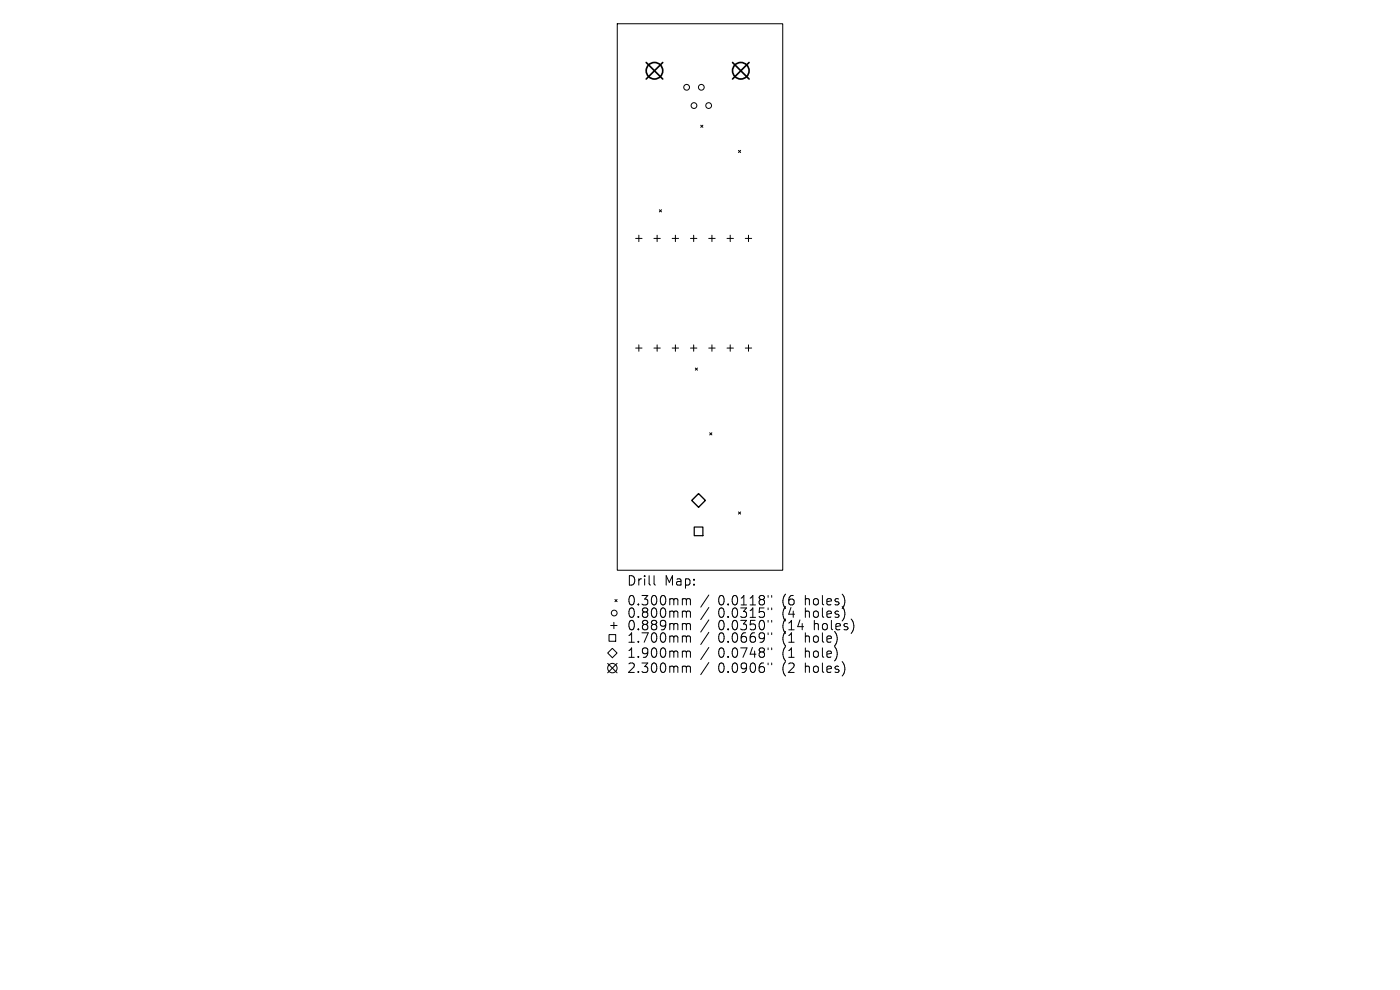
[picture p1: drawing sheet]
<svg xmlns="http://www.w3.org/2000/svg" width="297mm" height="210mm" viewBox="0 0 297 210" stroke-linecap="round" stroke-linejoin="round" font-family="sans-serif">
<defs><g id="words">
<g font-size="2.8">
<text x="132.9" y="124.5">Drill</text>
<text x="140.9" y="124.5">Map:</text>
<text x="132.9" y="128.7">0.300mm</text>
<text x="132.9" y="131.3">0.800mm</text>
<text x="152.4" y="128.7">0.0118&quot;</text>
<text x="152.4" y="131.3">0.0315&quot;</text>
<text x="166.1" y="128.7">(6</text>
<text x="166.1" y="131.3">(4</text>
<text x="171" y="128.7">holes)</text>
<text x="171" y="131.3">holes)</text>
<text x="132.9" y="134">0.889mm</text>
<text x="132.9" y="136.6">1.700mm</text>
<text x="152.4" y="134">0.0350&quot;</text>
<text x="152.4" y="136.6">0.0669&quot;</text>
<text x="166.1" y="134">(14</text>
<text x="166.1" y="136.6">(1</text>
<text x="171" y="136.6">hole)</text>
<text x="172.9" y="134">holes)</text>
<text x="132.9" y="139.8">1.900mm</text>
<text x="132.9" y="143">2.300mm</text>
<text x="152.4" y="139.8">0.0748&quot;</text>
<text x="152.4" y="143">0.0906&quot;</text>
<text x="166.1" y="139.8">(1</text>
<text x="166.1" y="143">(2</text>
<text x="171" y="139.8">hole)</text>
<text x="171" y="143">holes)</text>
</g>
</g></defs>
<g fill="none" stroke="#000" stroke-width=".21">
<path d="M130.9 5h35.2v116h-35.2zM148.7 26.6l.4 .4M149.1 26.6l-.4 .4M156.7 31.9l.4 .5M157.1 31.9l-.4 .5M134.8 50.6h1.4M135.5 49.9v1.4M138.7 50.6h1.4M139.4 49.9v1.4M139.9 44.5l.4 .5M140.3 44.5l-.4 .5M142.6 50.6h1.4"/>
<path d="M143.3 49.9v1.4M146.5 50.6h1.3M147.2 49.9v1.4M150.4 50.6h1.3M151 49.9v1.4M154.2 50.6h1.4M154.9 49.9v1.4M158.1 50.6h1.4M158.8 49.9v1.4M134.8 73.8h1.4M135.5 73.2v1.3M138.7 73.8h1.4"/>
<path d="M139.4 73.2v1.3M142.6 73.8h1.4M143.3 73.2v1.3M146.5 73.8h1.3M147.2 73.2v1.3M147.5 78.1l.5 .4M148 78.1l-.5 .4M150.4 73.8h1.3M151 73.2v1.3M154.2 73.8h1.4M154.9 73.2v1.3M158.1 73.8h1.4"/>
<path d="M158.8 73.2v1.3M150.6 91.8l.4 .5M151 91.8l-.4 .5M156.7 108.6l.4 .5M157.1 108.6l-.4 .5M129.2 134.6h1.4v1.4h-1.4zM129.6 132.7h1.3M129.9 137.5l1 1-1 1-1-1zM130.2 132v1.4M130.5 127.2l.4 .4M130.9 127.2l-.4 .4M138.8 122.1v1.7l.2 .3"/>
<path d="M145 127h.3l.3 .3M145 129.6h.3l.3 .3M145 132.3h.3l.3 .3M145 134.9h.3l.3 .3M145 138.1h.3l.3 .3M145.6 127.3l.3-.3 .5 .1 .1 1.2M145.6 127.3v1M145.6 129.9v1.1M145.6 132.6v1M145.6 135.2v1M145.6 138.4v1M145.6 129.9l.3-.3 .5 .1 .1 1.3"/>
<path d="M145.6 132.6l.3-.3 .5 .1 .1 1.2M145.6 135.2l.3-.3 .5 .1 .1 1.2M145.6 138.4l.3-.3 .5 .1 .1 1.2M150.4 126.2l-1.7 2.6M150.4 128.9l-1.7 2.5M150.4 131.5l-1.7 2.6M150.4 134.1l-1.7 2.6M150.4 137.3l-1.7 2.6M162.9 126.3v.4M162.9 129v.3M162.9 131.6v.4M162.9 134.2v.4"/>
<path d="M162.9 137.4v.4M163.7 126.3v.4M163.7 129v.3M163.7 131.6v.4M163.7 134.2v.4M163.7 137.4v.4M128.9 140.7l2 2M130.9 140.7l-2 2M145 141.3h.3l.3 .3M145.6 141.6v1M145.6 141.6l.3-.3 .5 .1 .1 1.2M150.4 140.5l-1.7 2.6"/>
<path d="M162.9 140.6v.4M163.7 140.6v.4"/>
<circle cx="145.7" cy="18.5" r=".61"/>
<circle cx="148.8" cy="18.5" r=".61"/>
<circle cx="147.2" cy="22.4" r=".61"/>
<circle cx="150.3" cy="22.4" r=".61"/>
<circle cx="130.3" cy="130" r=".61"/>
<circle cx="129.9" cy="141.7" r="1"/>
</g>
<path d="M147.3 111.8h1.8v1.8h-1.8z" fill="none" stroke="#000" stroke-width=".26"/>
<path d="M148.2 104.7l1.4 1.5-1.4 1.4-1.5-1.4z" fill="none" stroke="#000" stroke-width=".29"/>
<g fill="none" stroke="#000" stroke-width=".35">
<path d="M137.1 13.3l3.5 3.5M140.6 13.3l-3.5 3.5M155.4 13.3l3.5 3.5M158.9 13.3l-3.5 3.5"/>
<circle cx="138.8" cy="15" r="1.76"/>
<circle cx="157.2" cy="15" r="1.76"/>
</g>
<use href="#words"/>
</svg>
